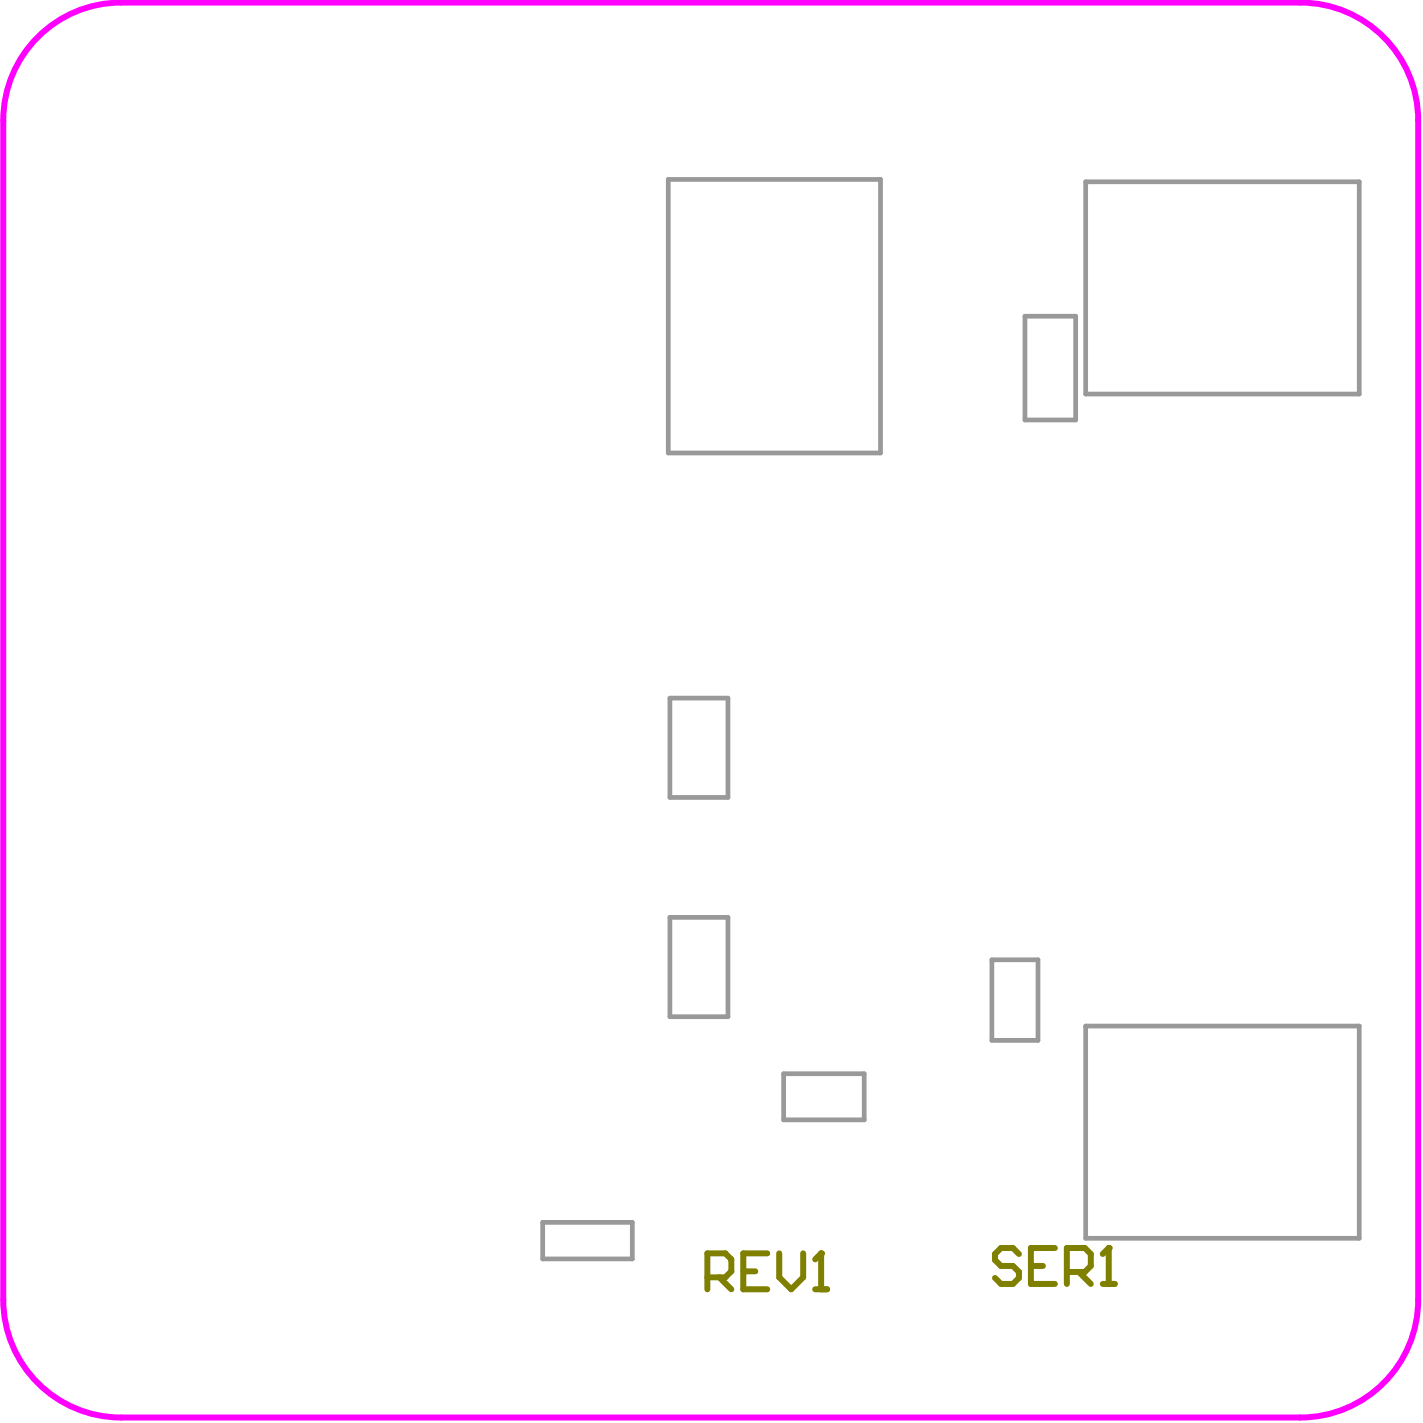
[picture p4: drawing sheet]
<svg xmlns="http://www.w3.org/2000/svg" width="201mm" height="201mm" viewBox="0 0 201 201" stroke-linecap="round" stroke-linejoin="round" font-family="sans-serif">
<path d="M4.8 5.8a16.6 16.6 0 0 1 12.3-5.4h166.3a16.6 16.6 0 0 1 16.7 16.6v166.3a16.6 16.6 0 0 1-16.7 16.7h-166.3a16.6 16.6 0 0 1-16.6-16.7v-166.3a16.6 16.6 0 0 1 4.3-11.2z" fill="none" stroke="#f0f" stroke-width=".84"/>
<path d="M143.7 176.9l-.8-.9h-1.7l-.8 .9v.8l.8 .9h1.7l.8 .8v.9l-.8 .8h-1.7l-.8-.8M145.4 178.6h1.7M148.8 176h-3.4v5.1h3.4M150.5 179.4h2.5l.9-.8v-1.7l-.9-.9h-2.5v5.1M152.2 179.4l1.7 1.7M156.4 176v5.1M155.6 181.1h1.6" fill="none" stroke="#808000" stroke-width=".84"/>
<circle cx="156.4" cy="176" r=".42" fill="#808000"/>
<path d="M104.9 179.3h1.6M108.2 176.8h-3.3v5.1h3.3M109.9 176.8v3.4l1.7 1.7 1.7-1.7v-3.4M115.8 176.8v5.1M156.4 176l-.8 .9M99.8 180.2h2.5l.9-.9v-1.7l-.9-.8h-2.5v5.1M101.5 180.2l1.7 1.7M115 181.9h1.7" fill="none" stroke="#808000" stroke-width=".84"/>
<circle cx="115.8" cy="176.8" r=".42" fill="#808000"/>
<path d="M115.8 176.8l-.8 .8" fill="none" stroke="#808000" stroke-width=".84"/>
<path d="M94.3 25.3h29.9v38.6h-29.9zM153.1 25.6h38.6v30h-38.6zM144.6 44.6h7.1v14.6h-7.1zM94.5 98.5h8.2v14h-8.2zM94.5 129.4h8.2v14h-8.2zM139.9 135.4h6.5v11.4h-6.5zM110.5 151.5h11.4v6.5h-11.4zM153.1 144.7h38.6v30h-38.6zM76.6 172.4h12.6v5.2h-12.6z" fill="none" stroke="#999" stroke-width=".66"/>
</svg>
